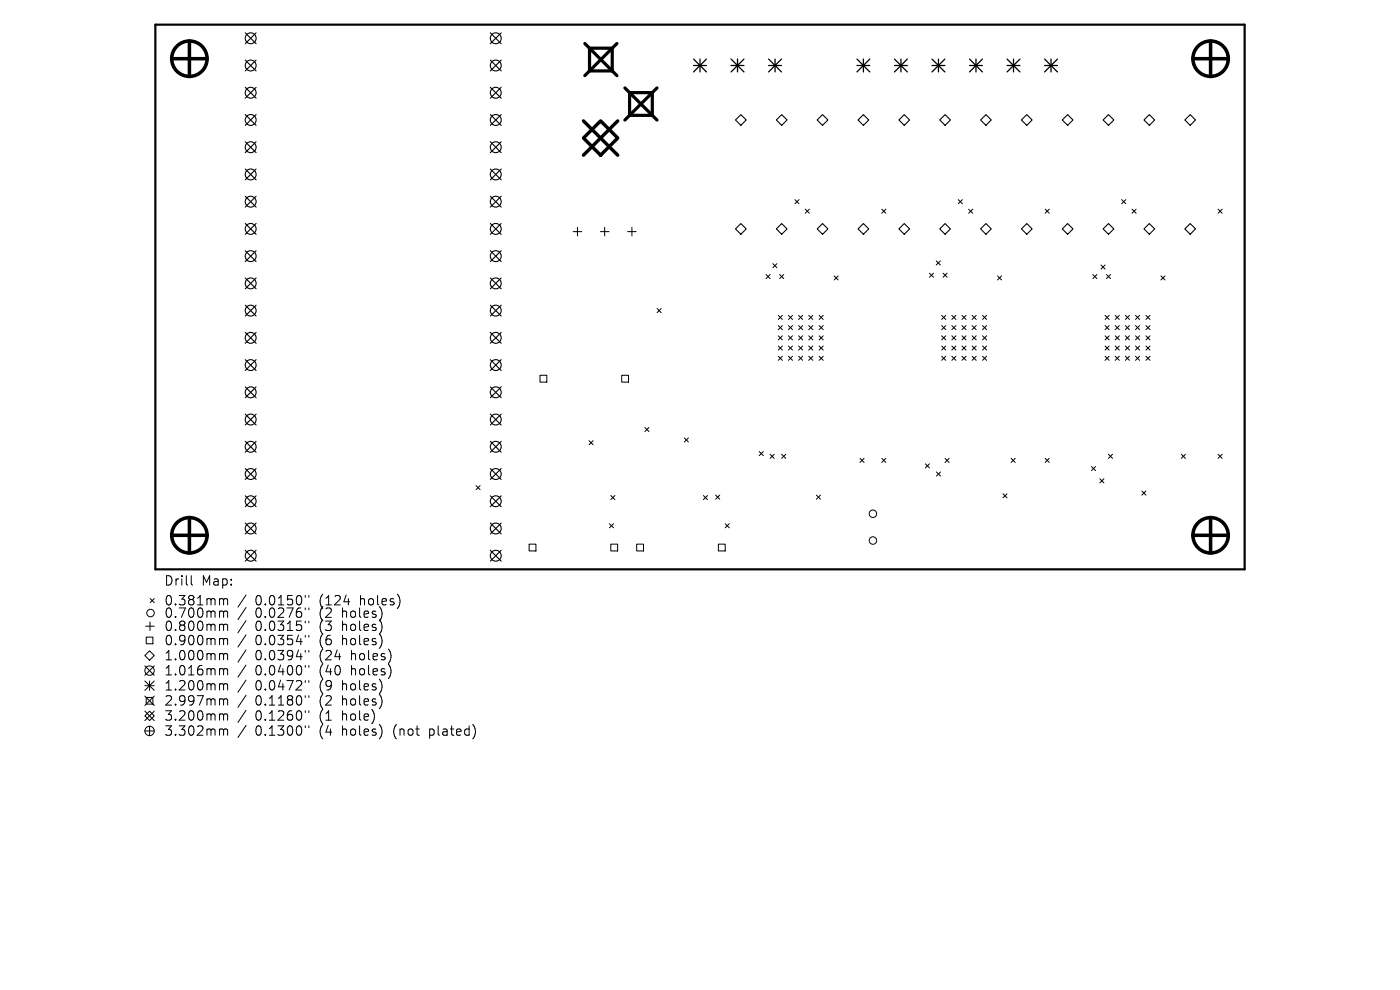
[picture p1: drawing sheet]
<svg xmlns="http://www.w3.org/2000/svg" width="297mm" height="210mm" viewBox="0 0 297 210" stroke-linecap="round" stroke-linejoin="round" font-family="sans-serif">
<defs><g id="words">
<g font-size="2.8">
<text x="34.7" y="124.5">Drill</text>
<text x="42.7" y="124.5">Map:</text>
<text x="34.7" y="128.7">0.381mm</text>
<text x="34.7" y="131.3">0.700mm</text>
<text x="54.2" y="128.7">0.0150&quot;</text>
<text x="54.2" y="131.3">0.0276&quot;</text>
<text x="67.9" y="128.7">(124</text>
<text x="67.9" y="131.3">(2</text>
<text x="72.9" y="131.3">holes)</text>
<text x="76.7" y="128.7">holes)</text>
<text x="34.7" y="134.1">0.800mm</text>
<text x="34.7" y="137.2">0.900mm</text>
<text x="54.2" y="134.1">0.0315&quot;</text>
<text x="54.2" y="137.2">0.0354&quot;</text>
<text x="67.9" y="134.1">(3</text>
<text x="67.9" y="137.2">(6</text>
<text x="72.9" y="134.1">holes)</text>
<text x="72.9" y="137.2">holes)</text>
<text x="34.7" y="140.4">1.000mm</text>
<text x="34.7" y="143.6">1.016mm</text>
<text x="54.2" y="140.4">0.0394&quot;</text>
<text x="54.2" y="143.6">0.0400&quot;</text>
<text x="67.9" y="140.4">(24</text>
<text x="67.9" y="143.6">(40</text>
<text x="74.8" y="140.4">holes)</text>
<text x="74.8" y="143.6">holes)</text>
<text x="34.7" y="146.8">1.200mm</text>
<text x="34.7" y="150">2.997mm</text>
<text x="54.2" y="146.8">0.0472&quot;</text>
<text x="54.2" y="150">0.1180&quot;</text>
<text x="67.9" y="146.8">(9</text>
<text x="67.9" y="150">(2</text>
<text x="72.9" y="146.8">holes)</text>
<text x="72.9" y="150">holes)</text>
<text x="34.7" y="153.2">3.200mm</text>
<text x="54.2" y="153.2">0.1260&quot;</text>
<text x="67.9" y="153.2">(1</text>
<text x="72.9" y="153.2">hole)</text>
<text x="34.7" y="156.4">3.302mm</text>
<text x="54.2" y="156.4">0.1300&quot;</text>
<text x="67.9" y="156.4">(4</text>
<text x="72.9" y="156.4">holes)</text>
<text x="83.9" y="156.4">(not</text>
<text x="91.7" y="156.4">plated)</text>
</g>
</g></defs>
<path d="M33 5.2h231v115.6h-231z" fill="none" stroke="#000" stroke-width=".46"/>
<g fill="none" stroke="#000" stroke-width=".21">
<path d="M121.6 49.1h1.8M122.5 48.2v1.8M127.4 49.1h1.8M128.3 48.2v1.8M133.1 49.1h1.9M134.1 48.2v1.8M162.5 58.2l.9 .9M163.4 58.2l-.9 .9M164 55.9l.8 .9M164.8 55.9l-.8 .9M165.4 58.2l.9 .9M166.3 58.2l-.9 .9"/>
<path d="M168.6 42.3l.9 .9M169.5 42.3l-.9 .9M170.8 44.4l.9 .8M171.7 44.4l-.9 .8M177 58.5l.8 .9M177.8 58.5l-.8 .9M187.1 44.4l.8 .8M187.9 44.4l-.8 .8M197.2 57.9l.8 .9M198 57.9l-.8 .9M198.6 55.3l.9 .9M199.5 55.3l-.9 .9"/>
<path d="M200.1 57.9l.8 .9M200.9 57.9l-.8 .9M203.3 42.3l.9 .9M204.2 42.3l-.9 .9M205.5 44.4l.9 .8M206.4 44.4l-.9 .8M211.6 58.5l.9 .9M212.5 58.5l-.9 .9M221.7 44.4l.9 .8M222.6 44.4l-.9 .8M231.8 58.2l.9 .9M232.7 58.2l-.9 .9"/>
<path d="M233.6 56.2l.8 .9M234.4 56.2l-.8 .9M234.7 58.2l.9 .9M235.6 58.2l-.9 .9M238 42.3l.8 .9M238.8 42.3l-.8 .9M240.2 44.4l.8 .8M241 44.4l-.8 .8M246.3 58.5l.8 .9M247.1 58.5l-.8 .9M258.4 44.4l.9 .8M259.3 44.4l-.9 .8"/>
<path d="M114.6 79.6h1.4v1.5h-1.4zM131.9 79.6h1.4v1.5h-1.4zM139.4 65.5l.9 .8M140.3 65.5l-.9 .8M165.1 66.9l.9 .9M165.1 69.1l.9 .8M165.1 71.2l.9 .9M165.1 73.4l.9 .9M165.1 75.6l.9 .8M166 66.9l-.9 .9M166 69.1l-.9 .8M166 71.2l-.9 .9"/>
<path d="M166 73.4l-.9 .9M166 75.6l-.9 .8M167.3 69.1l.8 .8M167.3 71.2l.8 .9M167.3 73.4l.8 .9M167.3 75.6l.8 .8M167.3 66.9l.8 .9M168.1 66.9l-.8 .9M168.1 69.1l-.8 .8M168.1 71.2l-.8 .9M168.1 73.4l-.8 .9M168.1 75.6l-.8 .8"/>
<path d="M169.4 73.4l.9 .9M169.4 75.6l.9 .8M169.4 66.9l.9 .9M169.4 69.1l.9 .8M169.4 71.2l.9 .9M170.3 66.9l-.9 .9M170.3 71.2l-.9 .9M170.3 73.4l-.9 .9M170.3 69.1l-.9 .8M170.3 75.6l-.9 .8M171.6 69.1l.8 .8M171.6 71.2l.8 .9"/>
<path d="M171.6 73.4l.8 .9M171.6 66.9l.8 .9M171.6 75.6l.8 .8M172.4 69.1l-.8 .8M172.4 71.2l-.8 .9M172.4 66.9l-.8 .9M172.4 73.4l-.8 .9M172.4 75.6l-.8 .8M173.8 75.6l.8 .8M173.8 73.4l.8 .9M173.8 69.1l.8 .8M173.8 66.9l.8 .9"/>
<path d="M173.8 71.2l.8 .9M174.6 66.9l-.8 .9M174.6 71.2l-.8 .9M174.6 73.4l-.8 .9M174.6 69.1l-.8 .8M174.6 75.6l-.8 .8M199.8 73.4l.8 .9M199.8 66.9l.8 .9M199.8 69.1l.8 .8M199.8 71.2l.8 .9M199.8 75.6l.8 .8M200.6 66.9l-.8 .9"/>
<path d="M200.6 69.1l-.8 .8M200.6 71.2l-.8 .9M200.6 73.4l-.8 .9M200.6 75.6l-.8 .8M201.9 66.9l.9 .9M201.9 69.1l.9 .8M201.9 71.2l.9 .9M201.9 73.4l.9 .9M201.9 75.6l.9 .8M202.8 66.9l-.9 .9M202.8 69.1l-.9 .8M202.8 71.2l-.9 .9"/>
<path d="M202.8 73.4l-.9 .9M202.8 75.6l-.9 .8M204.1 69.1l.8 .8M204.1 71.2l.8 .9M204.1 73.4l.8 .9M204.1 75.6l.8 .8M204.1 66.9l.8 .9M204.9 66.9l-.8 .9M204.9 69.1l-.8 .8M204.9 71.2l-.8 .9M204.9 73.4l-.8 .9M204.9 75.6l-.8 .8"/>
<path d="M206.2 71.2l.9 .9M206.2 73.4l.9 .9M206.2 75.6l.9 .8M206.2 69.1l.9 .8M206.2 66.9l.9 .9M207.1 71.2l-.9 .9M207.1 73.4l-.9 .9M207.1 66.9l-.9 .9M207.1 69.1l-.9 .8M207.1 75.6l-.9 .8M208.4 73.4l.9 .9M208.4 75.6l.9 .8"/>
<path d="M208.4 71.2l.9 .9M208.4 66.9l.9 .9M208.4 69.1l.9 .8M209.3 71.2l-.9 .9M209.3 66.9l-.9 .9M209.3 69.1l-.9 .8M209.3 73.4l-.9 .9M209.3 75.6l-.9 .8M234.4 73.4l.9 .9M234.4 66.9l.9 .9M234.4 69.1l.9 .8M234.4 71.2l.9 .9"/>
<path d="M234.4 75.6l.9 .8M235.3 66.9l-.9 .9M235.3 69.1l-.9 .8M235.3 71.2l-.9 .9M235.3 73.4l-.9 .9M235.3 75.6l-.9 .8M236.6 75.6l.9 .8M236.6 69.1l.9 .8M236.6 71.2l.9 .9M236.6 73.4l.9 .9M236.6 66.9l.9 .9M237.5 66.9l-.9 .9"/>
<path d="M237.5 69.1l-.9 .8M237.5 71.2l-.9 .9M237.5 73.4l-.9 .9M237.5 75.6l-.9 .8M238.7 73.4l.9 .9M238.7 75.6l.9 .8M238.7 66.9l.9 .9M238.7 69.1l.9 .8M238.7 71.2l.9 .9M239.6 66.9l-.9 .9M239.6 69.1l-.9 .8M239.6 71.2l-.9 .9"/>
<path d="M239.6 73.4l-.9 .9M239.6 75.6l-.9 .8M240.9 69.1l.9 .8M240.9 71.2l.9 .9M240.9 73.4l.9 .9M240.9 66.9l.9 .9M240.9 75.6l.9 .8M241.8 66.9l-.9 .9M241.8 69.1l-.9 .8M241.8 73.4l-.9 .9M241.8 71.2l-.9 .9M241.8 75.6l-.9 .8"/>
<path d="M243.1 75.6l.9 .8M243.1 73.4l.9 .9M243.1 69.1l.9 .8M243.1 66.9l.9 .9M243.1 71.2l.9 .9M244 66.9l-.9 .9M244 69.1l-.9 .8M244 71.2l-.9 .9M244 73.4l-.9 .9M244 75.6l-.9 .8M125 93.5l.8 .8M125.8 93.5l-.8 .8"/>
<path d="M136.8 90.7l.9 .8M137.7 90.7l-.9 .8M145.2 92.9l.8 .9M146 92.9l-.8 .9M161.1 95.8l.8 .9M161.9 95.8l-.8 .9M163.4 96.4l.8 .8M164.2 96.4l-.8 .8M165.8 96.4l.9 .8M166.7 96.4l-.9 .8M182.4 97.2l.9 .9M183.3 97.2l-.9 .9"/>
<path d="M187.1 97.2l.8 .9M187.9 97.2l-.8 .9M196.3 98.4l.9 .9M197.2 98.4l-.9 .9M200.5 97.2l.8 .9M201.3 97.2l-.8 .9M214.5 97.2l.9 .9M215.4 97.2l-.9 .9M221.7 97.2l.9 .9M222.6 97.2l-.9 .9M231.5 99l.9 .8M232.4 99l-.9 .8"/>
<path d="M235.1 96.4l.9 .8M236 96.4l-.9 .8M250.6 96.4l.9 .8M251.5 96.4l-.9 .8M258.4 96.4l.9 .8M259.3 96.4l-.9 .8M101 103l.9 .9M101.9 103l-.9 .9M112.2 115.4h1.5v1.5h-1.5zM129.3 111.1l.9 .9M129.6 115.4h1.4v1.5h-1.4zM129.6 105.1l.8 .9"/>
<path d="M130.2 111.1l-.9 .9M130.4 105.1l-.8 .9M135.1 115.4h1.4v1.5h-1.4zM149.2 105.1l.9 .9M150.1 105.1l-.9 .9M151.8 105l.9 .9M152.4 115.4h1.4v1.5h-1.4zM152.7 105l-.9 .9M153.8 111.1l.9 .9M154.7 111.1l-.9 .9M173.2 105l.9 .9M174.1 105l-.9 .9"/>
<path d="M198.7 100.1l.8 .9M199.5 100.1l-.8 .9M212.8 104.7l.8 .9M213.6 104.7l-.8 .9M233.3 101.6l.9 .8M234.2 101.6l-.9 .8M242.2 104.2l.9 .8M243.1 104.2l-.9 .8M30.7 139.1l1-1 1 1-1 1zM30.9 132.8h1.8M31 135.1h1.4v1.5h-1.4zM31.8 131.9v1.8"/>
<path d="M31.9 127l.8 .8M32.7 127l-.8 .8M40.6 122.1v1.7l.3 .3M46.9 127l.4 .1 .1 .2M46.9 129.6h.2l.3 .3M46.9 132.4h.2l.3 .3M46.9 135.4l.4 .1 .1 .2M46.9 138.6l.4 .1 .1 .2M47.4 127.3l.3-.3 .5 .1 .1 1.2M47.4 127.3v1M47.4 129.9v1.1M47.4 132.7v1.1"/>
<path d="M47.4 135.7v1.1M47.4 138.9v1.1M47.4 129.9l.3-.3 .5 .1 .1 1.3M47.4 132.7l.3-.3 .5 .1 .1 1.3M47.4 135.7l.3-.3 .5 .1 .1 1.3M47.4 138.9l.3-.3 .5 .1 .1 1.3M52.2 126.2l-1.7 2.6M52.2 128.9l-1.7 2.5M52.2 131.7l-1.7 2.5M52.2 134.7l-1.7 2.5M52.2 137.9l-1.7 2.5M64.8 126.3v.4"/>
<path d="M64.8 129v.3M64.8 131.8v.3M64.8 134.8v.4M64.8 138v.4M65.5 126.3v.4M65.5 129v.3M65.5 131.8v.3M65.5 134.8v.4M65.5 138v.4M30.7 141.3l2 2M30.7 144.5l2 2M30.7 145.5h2"/>
<path d="M30.7 147.7l2 2M30.7 150.9l2 2M30.7 155.1h2M31 147.9h1.4v1.5h-1.4zM31.7 150.9l1 1-1 1-1-1zM31.7 144.5v2M31.7 154.1v2M32.7 141.3l-2 2M32.7 144.5l-2 2M32.7 147.7l-2 2M32.7 150.9l-2 2M46.9 141.8h.2l.3 .3"/>
<path d="M46.9 145l.4 .1 .1 .2M46.9 148.2l.4 .1 .1 .2M46.9 151.4h.2l.3 .3M46.9 154.6l.4 .1 .1 .2M47.4 142.1v1.1M47.4 145.3v1.1M47.4 148.5v1.1M47.4 151.7v1.1M47.4 154.9v1.1M47.4 142.1l.3-.3 .5 .1 .1 1.3M47.4 145.3l.3-.3 .5 .1 .1 1.3M47.4 148.5l.3-.3 .5 .1 .1 1.3"/>
<path d="M47.4 151.7l.3-.3 .5 .1 .1 1.3M47.4 154.9l.3-.3 .5 .1 .1 1.3M52.2 141.1l-1.7 2.5M52.2 144.3l-1.7 2.5M52.2 147.5l-1.7 2.5M52.2 150.7l-1.7 2.5M52.2 153.9l-1.7 2.5M64.8 141.2v.4M64.8 144.4v.4M64.8 147.6v.4M64.8 150.8v.4M64.8 154v.4"/>
<path d="M65.5 141.2v.4M65.5 144.4v.4M65.5 147.6v.4M65.5 150.8v.4M65.5 154v.4"/>
<circle cx="185.2" cy="109" r=".8"/>
<circle cx="185.2" cy="114.7" r=".8"/>
<circle cx="31.9" cy="130" r=".8"/>
<circle cx="31.7" cy="142.3" r="1"/>
<circle cx="31.7" cy="155.1" r="1"/>
</g>
<g fill="none" stroke="#000" stroke-width=".23">
<path d="M52 7l2.3 2.3M52 12.7l2.3 2.4M52 18.5l2.3 2.3M54.3 7l-2.3 2.3M54.3 12.7l-2.3 2.4M54.3 18.5l-2.3 2.3M104 7l2.3 2.3M104 12.7l2.3 2.4M104 18.5l2.3 2.3M106.3 7l-2.3 2.3M106.3 12.7l-2.3 2.4M106.3 18.5l-2.3 2.3"/>
<path d="M52 24.3l2.3 2.3M52 30.1l2.3 2.3M52 35.8l2.3 2.4M54.3 24.3l-2.3 2.3M54.3 30.1l-2.3 2.3M54.3 35.8l-2.3 2.4M104 24.3l2.3 2.3M104 30.1l2.3 2.3M104 35.8l2.3 2.4M106.3 35.8l-2.3 2.4M106.3 24.3l-2.3 2.3M106.3 30.1l-2.3 2.3"/>
<path d="M157.2 24.3l1.1 1.2-1.1 1.1-1.2-1.1zM165.8 24.3l1.2 1.2-1.2 1.1-1.1-1.1zM174.5 24.3l1.1 1.2-1.1 1.1-1.1-1.1zM183.2 24.3l1.1 1.2-1.1 1.1-1.2-1.1zM191.8 24.3l1.2 1.2-1.2 1.1-1.1-1.1zM199.4 25.5l1.1-1.2 1.1 1.2-1.1 1.1zM209.2 24.3l1.1 1.2-1.1 1.1-1.2-1.1zM217.8 24.3l1.2 1.2-1.2 1.1-1.1-1.1zM226.5 24.3l1.1 1.2-1.1 1.1-1.1-1.1zM235.2 24.3l1.1 1.2-1.1 1.1-1.2-1.1zM243.8 24.3l1.2 1.2-1.2 1.1-1.1-1.1zM252.5 24.3l1.1 1.2-1.1 1.1-1.1-1.1z"/>
<path d="M52 41.6l2.3 2.3M52 47.4l2.3 2.3M52 53.2l2.3 2.3M52 59l2.3 2.3M54.3 41.6l-2.3 2.3M54.3 47.4l-2.3 2.3M54.3 53.2l-2.3 2.3M54.3 59l-2.3 2.3M104 41.6l2.3 2.3M104 47.4l2.3 2.3M104 53.2l2.3 2.3M104 59l2.3 2.3"/>
<path d="M106.3 41.6l-2.3 2.3M106.3 47.4l-2.3 2.3M106.3 53.2l-2.3 2.3M106.3 59l-2.3 2.3M157.2 47.4l1.1 1.2-1.1 1.1-1.2-1.1zM164.7 48.6l1.1-1.2 1.2 1.2-1.2 1.1zM174.5 47.4l1.1 1.2-1.1 1.1-1.1-1.1zM183.2 47.4l1.1 1.2-1.1 1.1-1.2-1.1zM191.8 47.4l1.2 1.2-1.2 1.1-1.1-1.1zM199.4 48.6l1.1-1.2 1.1 1.2-1.1 1.1zM209.2 47.4l1.1 1.2-1.1 1.1-1.2-1.1zM217.8 47.4l1.2 1.2-1.2 1.1-1.1-1.1z"/>
<path d="M226.5 47.4l1.1 1.2-1.1 1.1-1.1-1.1zM235.2 47.4l1.1 1.2-1.1 1.1-1.2-1.1zM242.7 48.6l1.1-1.2 1.2 1.2-1.2 1.1zM252.5 47.4l1.1 1.2-1.1 1.1-1.1-1.1zM52 64.7l2.3 2.3M52 70.5l2.3 2.3M52 76.3l2.3 2.3M54.3 64.7l-2.3 2.3M54.3 70.5l-2.3 2.3M54.3 76.3l-2.3 2.3M104 64.7l2.3 2.3M104 70.5l2.3 2.3"/>
<path d="M104 76.3l2.3 2.3M106.3 64.7l-2.3 2.3M106.3 70.5l-2.3 2.3M106.3 76.3l-2.3 2.3M52 82.1l2.3 2.3M52 87.8l2.3 2.4M52 93.6l2.3 2.3M52 99.4l2.3 2.3M54.3 82.1l-2.3 2.3M54.3 87.8l-2.3 2.4M54.3 93.6l-2.3 2.3M54.3 99.4l-2.3 2.3"/>
<path d="M104 82.1l2.3 2.3M104 87.8l2.3 2.4M104 93.6l2.3 2.3M104 99.4l2.3 2.3M106.3 82.1l-2.3 2.3M106.3 87.8l-2.3 2.4M106.3 93.6l-2.3 2.3M106.3 99.4l-2.3 2.3M52 105.2l2.3 2.3M52 111l2.3 2.3M52 116.7l2.3 2.3M54.3 105.2l-2.3 2.3"/>
<path d="M54.3 111l-2.3 2.3M54.3 116.7l-2.3 2.3M104 105.2l2.3 2.3M104 111l2.3 2.3M104 116.7l2.3 2.3M106.3 105.2l-2.3 2.3M106.3 111l-2.3 2.3M106.3 116.7l-2.3 2.3"/>
<circle cx="53.2" cy="19.7" r="1.16"/>
<circle cx="53.2" cy="8.1" r="1.16"/>
<circle cx="53.2" cy="13.9" r="1.16"/>
<circle cx="105.2" cy="19.7" r="1.16"/>
<circle cx="105.2" cy="8.1" r="1.16"/>
<circle cx="105.2" cy="13.9" r="1.16"/>
<circle cx="53.2" cy="25.5" r="1.16"/>
<circle cx="53.2" cy="37" r="1.16"/>
<circle cx="53.2" cy="31.2" r="1.16"/>
<circle cx="105.2" cy="25.5" r="1.16"/>
<circle cx="105.2" cy="31.2" r="1.16"/>
<circle cx="105.2" cy="37" r="1.16"/>
<circle cx="53.2" cy="42.8" r="1.16"/>
<circle cx="53.2" cy="48.6" r="1.16"/>
<circle cx="53.2" cy="54.3" r="1.16"/>
<circle cx="105.2" cy="42.8" r="1.16"/>
<circle cx="105.2" cy="48.6" r="1.16"/>
<circle cx="105.2" cy="54.3" r="1.16"/>
<circle cx="53.2" cy="65.9" r="1.16"/>
<circle cx="53.2" cy="71.7" r="1.16"/>
<circle cx="53.2" cy="77.4" r="1.16"/>
<circle cx="53.2" cy="60.1" r="1.16"/>
<circle cx="105.2" cy="65.9" r="1.16"/>
<circle cx="105.2" cy="71.7" r="1.16"/>
<circle cx="105.2" cy="60.1" r="1.16"/>
<circle cx="105.2" cy="77.4" r="1.16"/>
<circle cx="53.2" cy="94.8" r="1.16"/>
<circle cx="53.2" cy="89" r="1.16"/>
<circle cx="53.2" cy="83.2" r="1.16"/>
<circle cx="105.2" cy="94.8" r="1.16"/>
<circle cx="105.2" cy="89" r="1.16"/>
<circle cx="105.2" cy="83.2" r="1.16"/>
<circle cx="53.2" cy="112.1" r="1.16"/>
<circle cx="53.2" cy="100.6" r="1.16"/>
<circle cx="53.2" cy="106.3" r="1.16"/>
<circle cx="53.2" cy="117.9" r="1.16"/>
<circle cx="105.2" cy="112.1" r="1.16"/>
<circle cx="105.2" cy="100.6" r="1.16"/>
<circle cx="105.2" cy="106.3" r="1.16"/>
<circle cx="105.2" cy="117.9" r="1.16"/>
</g>
<g fill="none" stroke="#000" stroke-width=".27">
<path d="M147.1 12.5l2.8 2.8M147.1 13.9h2.8M148.5 12.5v2.8M149.9 12.5l-2.8 2.8M155.1 13.9h2.7M155.1 12.5l2.7 2.8M156.5 12.5v2.8M157.8 12.5l-2.7 2.8M163.1 13.9h2.7M163.1 12.5l2.7 2.8M164.4 12.5v2.8M165.8 12.5l-2.7 2.8"/>
<path d="M181.8 13.9h2.7M181.8 12.5l2.7 2.8M183.2 12.5v2.8M184.5 12.5l-2.7 2.8M189.8 13.9h2.7M189.8 12.5l2.7 2.8M191.1 12.5v2.8M192.5 12.5l-2.7 2.8M197.7 13.9h2.7M197.7 12.5l2.7 2.8M199.1 12.5v2.8M200.4 12.5l-2.7 2.8"/>
<path d="M205.7 13.9h2.7M205.7 12.5l2.7 2.8M207 12.5v2.8M208.4 12.5l-2.7 2.8M213.6 13.9h2.8M213.6 12.5l2.8 2.8M215 12.5v2.8M216.4 12.5l-2.8 2.8M221.6 13.9h2.7M221.6 12.5l2.7 2.8M223 12.5v2.8M224.3 12.5l-2.7 2.8"/>
</g>
<path d="M124.1 9.2l6.8 6.8M125.1 10.2h4.8v4.8h-4.8zM130.9 9.2l-6.8 6.8M132.6 18.6l6.8 6.9M133.6 19.6h4.8v4.9h-4.8zM139.4 18.6l-6.8 6.9" fill="none" stroke="#000" stroke-width=".68"/>
<path d="M123.8 29.3l3.6-3.7 3.7 3.7-3.7 3.6zM123.8 25.6l7.3 7.3M131.1 25.6l-7.3 7.3" fill="none" stroke="#000" stroke-width=".73"/>
<g fill="none" stroke="#000" stroke-width=".75">
<path d="M36.4 12.5h7.5M40.2 8.7v7.5M253.1 12.5h7.5M256.8 8.7v7.5M36.4 113.6h7.5M40.2 109.8v7.5M253.1 113.6h7.5M256.8 109.8v7.5"/>
<circle cx="40.2" cy="12.5" r="3.8"/>
<circle cx="256.8" cy="12.5" r="3.8"/>
<circle cx="40.2" cy="113.6" r="3.8"/>
<circle cx="256.8" cy="113.6" r="3.8"/>
</g>
<use href="#words"/>
</svg>
